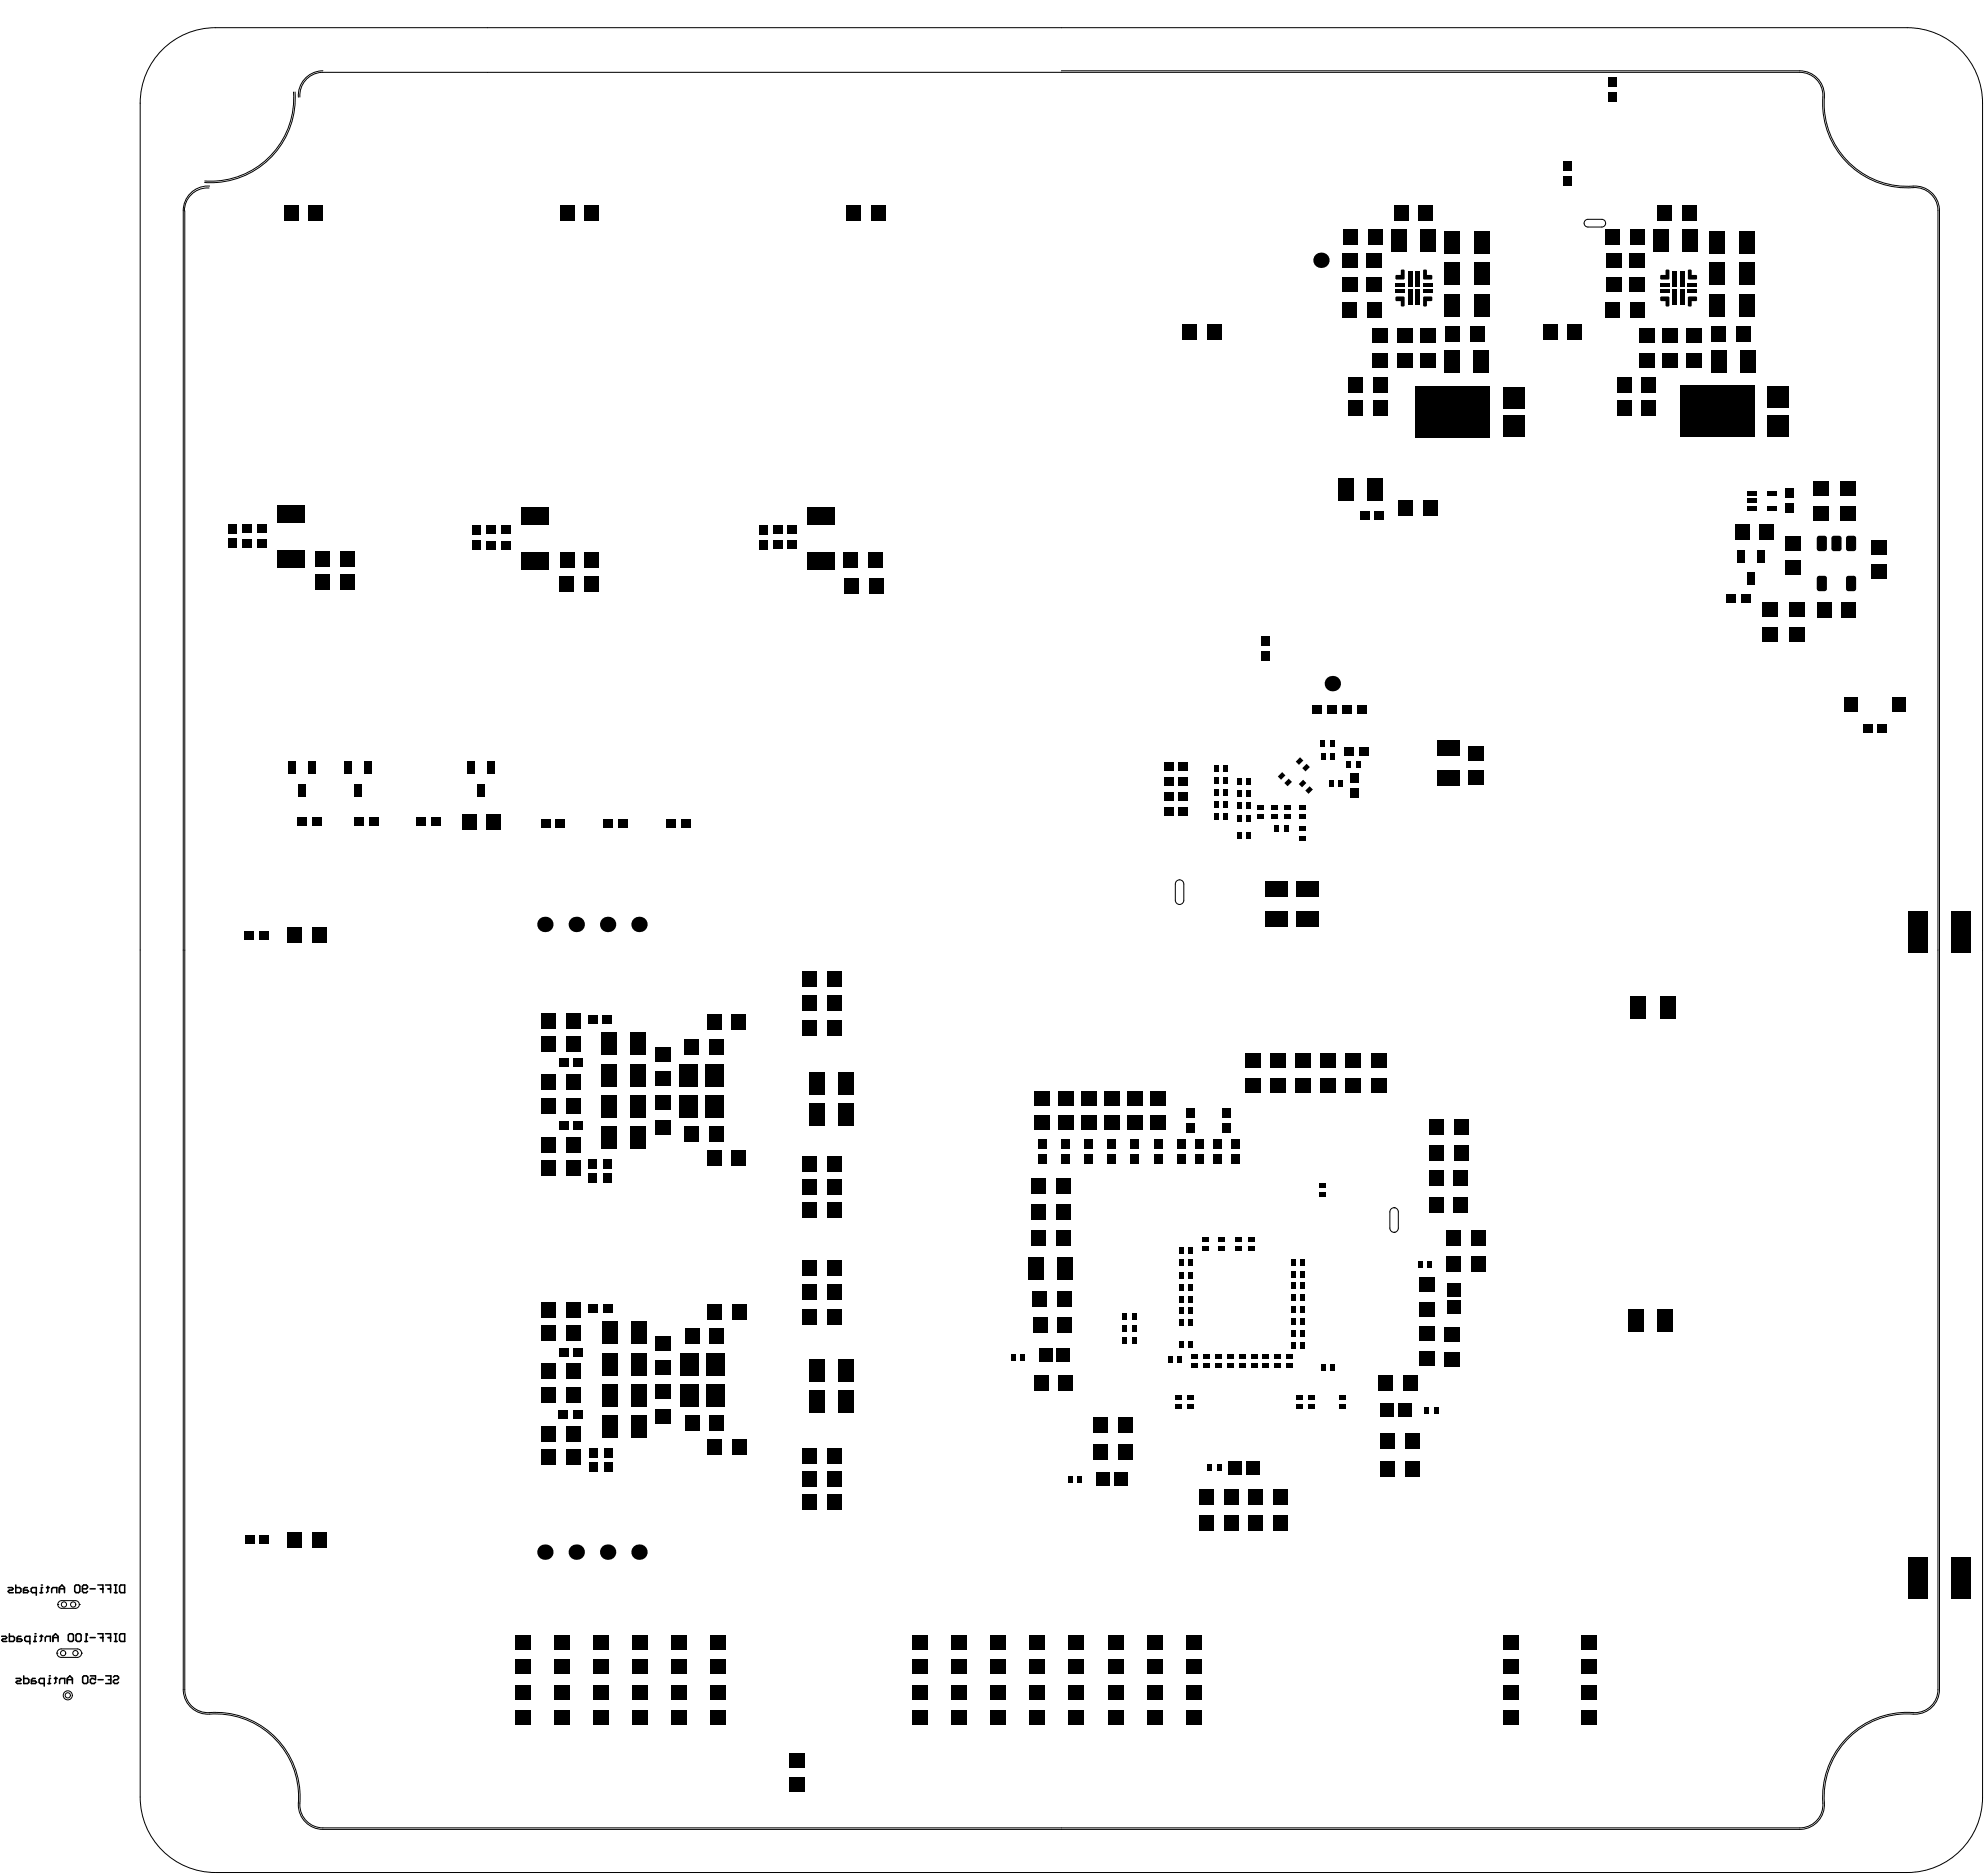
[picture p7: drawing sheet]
<svg xmlns="http://www.w3.org/2000/svg" width="215mm" height="203mm" viewBox="0 0 215 203" stroke-linecap="round" stroke-linejoin="round" font-family="sans-serif">
<g fill="none" stroke="#000" stroke-width=".11">
<path d="M17.6 5.4a8.1 8.1 0 0 1 5.7-2.4h183.1a8.2 8.2 0 0 1 8.2 8.2v183.2a8.2 8.2 0 0 1-8.2 8.2h-183.1a8.2 8.2 0 0 1-8.1-8.2v-183.2a8.1 8.1 0 0 1 2.4-5.8zM31.8 10a9 9 0 0 1-9.6 9.6M31.9 10a9.2 9.2 0 0 1-9.8 9.7M32.5 10.5a2.5 2.5 0 0 1 2.5-2.7h159.8a2.54 2.54 0 0 1 2.5 3 9.2 9.2 0 0 0 9.8 9.5 2.5 2.5 0 0 1 2.7 2.5v160a2.54 2.54 0 0 1-3.1 2.5 9.2 9.2 0 0 0-9.4 9.8 2.5 2.5 0 0 1-2.5 2.6h-159.8a2.54 2.54 0 0 1-2.5-3 9.2 9.2 0 0 0-9.8-9.4 2.5 2.5 0 0 1-2.7-2.5v-160M35 7.7a2.66 2.66 0 0 0-2.7 2.8M114.9 7.7h79.9a2.71 2.71 0 0 1 2.6 3.1 9 9 0 0 0 9.7 9.3 2.66 2.66 0 0 1 2.8 2.7v160a2.71 2.71 0 0 1-3.2 2.6 9 9 0 0 0-9.2 9.7 2.66 2.66 0 0 1-2.7 2.8h-159.8a2.71 2.71 0 0 1-2.7-3.2 9 9 0 0 0-9.6-9.3 2.66 2.66 0 0 1-2.9-2.6v-160a2.66 2.66 0 0 1 2.9-2.7M22.6 20.3a2.5 2.5 0 0 0-2.6 2.5M171.7 23.8l1.7-.1a.42 .42 0 0 1 .4 .4 .42 .42 0 0 1-.4 .5h-1.5a.42 .42 0 0 1-.4-.3 .42 .42 0 0 1 .2-.5zM127.4 95.2a.46 .46 0 0 1 .7 .4v1.8a.46 .46 0 0 1-.4 .5 .46 .46 0 0 1-.5-.5v-1.8l.1-.2zM150.9 130.7h.1M150.9 133.3h.1M150.9 130.7h.2l.2 .2v.2v1.8v.2l-.2 .2h-.2"/>
<path d="M150.9 130.7h-.2l-.2 .2-.1 .2v1.8l.1 .2 .2 .2h.2M6.2 178.8h.1M6.2 178.8v-.2l.2-.1 .2-.1h1.8l.2 .1 .2 .1v.2M6.2 178.8v.3l.2 .1 .2 .1h1.8l.2-.1 .2-.1v-.3M6.3 173.6h.1M6.3 173.6l.2 .3 .2 .1h1.5l.2-.1 .2-.3M6.3 173.6v-.2l.4-.2h1.5h.2l.2 .4M8.6 173.6h.1M8.8 178.8h.1"/>
<circle cx="6.8" cy="178.8" r=".28"/>
<circle cx="6.9" cy="173.6" r=".28"/>
<circle cx="7.9" cy="173.6" r=".28"/>
<circle cx="8.2" cy="178.8" r=".28"/>
<circle cx="7.3" cy="183.4" r=".49"/>
<circle cx="7.3" cy="183.4" r=".28"/>
</g>
<g fill="none" stroke="#000" stroke-width=".17">
<path d="M.2 177h.4l.1 .2-.1 .1h-.3l-.1 .1 .1 .2h.4M.9 171.8h.4l.1 .1-.1 .1h-.3l-.1 .2 .1 .1h.4M1 176.7v.9h.4l.2-.2v-.2l-.2-.2h-.4M1.7 171.5v.8h.4l.2-.1v-.3l-.2-.1h-.4M2.3 177h-.3l-.2 .2v.4h.5l.1-.2-.1-.1h-.5M3 171.8h-.3l-.2 .1v.4h.5l.1-.1-.1-.2h-.5M3.2 177.6h-.4l-.1-.2v-.2l.1-.2h.4v.9M3.7 177.6h.2M3.8 176.7h.1M3.9 177h-.1v.6M3.9 172.3h-.4l-.1-.1v-.3l.1-.1h.4v.8M4.3 177h.3"/>
<path d="M4.3 172.3h.3M4.5 171.5h.1M4.5 176.9v.5l-.2 .2M4.6 171.8h-.1v.5M4.9 177.6v-.4l.1-.2h.5v.6M5 171.8h.3M5.2 171.6v.6l-.2 .1M5.6 172.3v-.4l.1-.1h.4v.5M5.7 177.2h.6M5.7 177.6v-.6l.3-.3 .3 .3v.6M6.4 171.9h.6M6.4 172.3v-.5l.3-.3 .3 .3v.5"/>
<path d="M7.5 176.7h.3l.1 .2v.5l-.1 .2h-.3l-.1-.2v-.5zM8.2 171.5h.3l.1 .1v.6l-.1 .1h-.3l-.1-.1v-.6zM8.4 176.7h.2l.2 .2v.5l-.2 .2h-.2l-.2-.2v-.5zM8.9 171.9h.4l.2-.1v-.2l-.2-.1h-.2l-.2 .1v.6l.2 .1h.2l.2-.1M9.2 177.6h.3M9.3 176.7h.1M9.3 176.7v.9M9.3 176.7l.2 .2M9.8 177.2h.5M9.8 171.9h.5M10.6 176.7h.5v.9M10.6 171.5h.5v.8"/>
<path d="M10.9 177.2h.2M10.9 171.9h.2M11.4 176.7h.6v.9M11.4 171.5h.6v.8M11.7 177.2h.3M11.7 171.9h.3M12.4 177.6h.3M12.4 176.7h.3M12.4 172.3h.3M12.4 171.5h.3M12.5 171.5v.8M12.5 176.7v.9"/>
<path d="M13.1 171.5h.4v.8h-.4l-.2-.1v-.6zM13.1 176.7h.4v.9h-.4l-.2-.2v-.5zM1.7 181.6h.5l.1 .1-.1 .2h-.3l-.2 .1 .2 .1h.4M2.6 181.3v.8h.4l.1-.1v-.3l-.1-.1h-.4M3.8 181.6h-.3l-.1 .1v.4h.4l.2-.1-.2-.1h-.4M4.8 182.1h-.4l-.2-.1v-.3l.2-.1h.4v.8M5.2 182.1h.3M5.3 181.3h.1M5.5 181.6h-.2v.5M5.9 181.6h.3M6 181.4v.6l-.1 .1M6.5 182.1v-.4l.1-.1h.4v.5"/>
<path d="M7.3 181.7h.5M7.3 182.1v-.5l.3-.3 .2 .3v.5M9.1 181.3h.3l.1 .1v.6l-.1 .1h-.3l-.2-.1v-.6zM9.8 181.3h.5v.4l-.2-.1h-.2l-.1 .1v.3l.1 .1h.3l.1-.1M10.6 181.7h.6M11.4 181.3h.6v.8h-.6M11.7 181.7h.3M12.3 181.4l.1-.1h.3l.1 .1v.2l-.1 .1h-.3l-.1 .2v.1l.1 .1h.3l.1-.1"/>
</g>
<g fill="#000">
<path d="M151.7 29.2h.2h.1v1h-.1h-.8h-.1v-.4l.1-.1h.5v-.5zM151.1 32.1h.8l.1 .1v.9l-.1 .1h-.2l-.1-.1v-.5h-.5l-.1-.1v-.3zM152.4 29.3h.5v1.7h-.5zM152.4 31.3h.5v1.7h-.5zM153.2 29.3h.5v1.7h-.5zM153.2 31.3h.5v1.7h-.5zM154.1 29.2h.3v.5h.5l.1 .1v.4h-.1h-.8h-.1v-1zM154.1 32.1h.8l.1 .1v.3l-.1 .1h-.5v.5v.1h-.3l-.1-.1v-.9zM180.4 29.2h.2h.1v1h-.1h-.8h-.1v-.4l.1-.1h.5v-.5zM179.8 32.1h.8l.1 .1v.9l-.1 .1h-.2l-.1-.1v-.5h-.5l-.1-.1v-.3zM181 29.3h.5v1.7h-.5zM181 31.3h.5v1.7h-.5z"/>
<path d="M181.8 29.3h.5v1.7h-.5zM181.8 31.3h.5v1.7h-.5zM182.8 32.1h.8l.1 .1v.3l-.1 .1h-.5v.5l-.1 .1h-.2l-.1-.1v-.9zM182.8 29.2h.2h.1v.5h.5l.1 .1v.4h-.1h-.8h-.1v-1zM196.8 58h.1v.2h-.3zM196.6 59.4h.3v.2h-.1zM197.5 58h.1l.1 .2h-.2zM197.5 59.4h.2l-.1 .2h-.1zM198.4 58h.1v.2h-.3zM198.2 59.4h.3v.2l-.2-.1zM199 58h.2l.1 .2h-.3zM199 59.4h.3l-.1 .2h-.2z"/>
<path d="M199.9 58h.2v.2h-.3zM199.8 59.4h.3v.2l-.3-.1zM200.6 58h.2l.1 .2h-.3zM200.6 59.4h.3l-.1 .2h-.2zM196.8 62.3h.1v.3h-.3zM196.6 63.7h.3v.3l-.1-.1zM197.5 62.3h.1l.1 .3h-.2zM197.5 63.7h.2l-.1 .2-.1 .1zM199.9 62.3h.2v.3h-.3zM199.8 63.7h.3v.3l-.2-.1zM200.6 62.3h.2l.1 .3h-.3zM200.6 63.7h.3l-.1 .2-.2 .1z"/>
<circle cx="143" cy="28.2" r=".83"/>
<circle cx="144.2" cy="74" r=".83"/>
<circle cx="59" cy="100" r=".83"/>
<circle cx="62.4" cy="100" r=".83"/>
<circle cx="65.8" cy="100" r=".83"/>
<circle cx="69.2" cy="100" r=".83"/>
<circle cx="59" cy="167.9" r=".83"/>
<circle cx="62.4" cy="167.9" r=".83"/>
<circle cx="65.8" cy="167.9" r=".83"/>
<circle cx="69.2" cy="167.9" r=".83"/>
</g>
<g fill="#000">
<path d="M169.2 17.4h1v1h-1z" fill-rule="evenodd"/>
<path d="M174 8.4h1v1h-1z" fill-rule="evenodd"/>
<path d="M174 10h1v1h-1z" fill-rule="evenodd"/>
<path d="M30.7 22.2h1.6v1.7h-1.6z" fill-rule="evenodd"/>
<path d="M33.4 22.2h1.5v1.7h-1.5z" fill-rule="evenodd"/>
<path d="M60.6 22.2h1.6v1.7h-1.6z" fill-rule="evenodd"/>
<path d="M63.3 22.2h1.5v1.7h-1.5z" fill-rule="evenodd"/>
<path d="M91.6 22.2h1.6v1.7h-1.6z" fill-rule="evenodd"/>
<path d="M94.3 22.2h1.5v1.7h-1.5z" fill-rule="evenodd"/>
<path d="M128 35.1h1.5v1.7h-1.5z" fill-rule="evenodd"/>
<path d="M130.6 35.1h1.6v1.7h-1.6z" fill-rule="evenodd"/>
<path d="M145.3 32.7h1.6v1.6h-1.6z" fill-rule="evenodd"/>
<path d="M145.3 30h1.7v1.6h-1.7z" fill-rule="evenodd"/>
<path d="M145.3 27.4h1.7v1.6h-1.7z" fill-rule="evenodd"/>
<path d="M145.4 24.8h1.6v1.7h-1.6z" fill-rule="evenodd"/>
<path d="M147.9 30h1.6v1.6h-1.6z" fill-rule="evenodd"/>
<path d="M147.9 27.4h1.6v1.6h-1.6z" fill-rule="evenodd"/>
<path d="M148 32.7h1.5v1.6h-1.5z" fill-rule="evenodd"/>
<path d="M148.1 24.8h1.6v1.7h-1.6z" fill-rule="evenodd"/>
<path d="M148.6 38.2h1.6v1.6h-1.6z" fill-rule="evenodd"/>
<path d="M148.6 35.5h1.6v1.6h-1.6z" fill-rule="evenodd"/>
<path d="M150.6 24.8h1.6v2.4h-1.6z" fill-rule="evenodd"/>
<path d="M150.9 22.2h1.5v1.6h-1.5z" fill-rule="evenodd"/>
<path d="M151 30.6h1v.4h-1z" fill-rule="evenodd"/>
<path d="M151 31.3h1v.4h-1z" fill-rule="evenodd"/>
<path d="M151.2 38.2h1.7v1.6h-1.7z" fill-rule="evenodd"/>
<path d="M151.2 35.5h1.7v1.6h-1.7z" fill-rule="evenodd"/>
<path d="M153.5 22.2h1.6v1.6h-1.6z" fill-rule="evenodd"/>
<path d="M153.7 24.8h1.7v2.4h-1.7z" fill-rule="evenodd"/>
<path d="M154 31.3h1v.4h-1z" fill-rule="evenodd"/>
<path d="M154 30.6h1v.4h-1z" fill-rule="evenodd"/>
<path d="M153.8 38.2h1.6v1.6h-1.6z" fill-rule="evenodd"/>
<path d="M153.8 35.5h1.6v1.6h-1.6z" fill-rule="evenodd"/>
<path d="M156.3 37.9h1.7v2.4h-1.7z" fill-rule="evenodd"/>
<path d="M156.4 35.3h1.6v1.7h-1.6z" fill-rule="evenodd"/>
<path d="M156.4 25h1.6v2.5h-1.6z" fill-rule="evenodd"/>
<path d="M156.4 31.9h1.6v2.4h-1.6z" fill-rule="evenodd"/>
<path d="M156.4 28.4h1.6v2.4h-1.6z" fill-rule="evenodd"/>
<path d="M159.1 35.3h1.6v1.7h-1.6z" fill-rule="evenodd"/>
<path d="M159.5 37.9h1.6v2.4h-1.6z" fill-rule="evenodd"/>
<path d="M159.5 25h1.7v2.5h-1.7z" fill-rule="evenodd"/>
<path d="M159.5 31.9h1.7v2.4h-1.7z" fill-rule="evenodd"/>
<path d="M159.5 28.4h1.7v2.4h-1.7z" fill-rule="evenodd"/>
<path d="M167 35.1h1.6v1.7h-1.6z" fill-rule="evenodd"/>
<path d="M169.2 19h1v1h-1z" fill-rule="evenodd"/>
<path d="M169.6 35.1h1.6v1.7h-1.6z" fill-rule="evenodd"/>
<path d="M173.7 32.7h1.6v1.6h-1.6z" fill-rule="evenodd"/>
<path d="M173.7 24.8h1.6v1.7h-1.6z" fill-rule="evenodd"/>
<path d="M173.8 30h1.7v1.6h-1.7z" fill-rule="evenodd"/>
<path d="M173.8 27.4h1.7v1.6h-1.7z" fill-rule="evenodd"/>
<path d="M176.3 30h1.7v1.6h-1.7z" fill-rule="evenodd"/>
<path d="M176.3 27.4h1.7v1.6h-1.7z" fill-rule="evenodd"/>
<path d="M176.4 32.7h1.6v1.6h-1.6z" fill-rule="evenodd"/>
<path d="M176.4 24.8h1.6v1.7h-1.6z" fill-rule="evenodd"/>
<path d="M177.5 38.2h1.6v1.6h-1.6z" fill-rule="evenodd"/>
<path d="M177.5 35.5h1.6v1.6h-1.6z" fill-rule="evenodd"/>
<path d="M178.9 24.8h1.7v2.4h-1.7z" fill-rule="evenodd"/>
<path d="M179.4 22.2h1.6v1.6h-1.6z" fill-rule="evenodd"/>
<path d="M179.7 30.6h1v.4h-1z" fill-rule="evenodd"/>
<path d="M179.7 31.3h1v.4h-1z" fill-rule="evenodd"/>
<path d="M180 38.2h1.6v1.6h-1.6z" fill-rule="evenodd"/>
<path d="M180 35.5h1.6v1.6h-1.6z" fill-rule="evenodd"/>
<path d="M182 22.2h1.6v1.6h-1.6z" fill-rule="evenodd"/>
<path d="M182.1 24.8h1.7v2.4h-1.7z" fill-rule="evenodd"/>
<path d="M182.7 31.3h1v.4h-1z" fill-rule="evenodd"/>
<path d="M182.7 30.6h1v.4h-1z" fill-rule="evenodd"/>
<path d="M182.5 35.5h1.6v1.6h-1.6z" fill-rule="evenodd"/>
<path d="M182.5 38.2h1.6v1.6h-1.6z" fill-rule="evenodd"/>
<path d="M185 25h1.7v2.5h-1.7z" fill-rule="evenodd"/>
<path d="M185.1 31.9h1.6v2.4h-1.6z" fill-rule="evenodd"/>
<path d="M185.1 28.4h1.6v2.4h-1.6z" fill-rule="evenodd"/>
<path d="M185.2 35.3h1.6v1.7h-1.6z" fill-rule="evenodd"/>
<path d="M185.2 37.9h1.7v2.4h-1.7z" fill-rule="evenodd"/>
<path d="M187.9 35.3h1.6v1.7h-1.6z" fill-rule="evenodd"/>
<path d="M188.2 25h1.7v2.5h-1.7z" fill-rule="evenodd"/>
<path d="M188.2 31.9h1.7v2.4h-1.7z" fill-rule="evenodd"/>
<path d="M188.2 28.4h1.7v2.4h-1.7z" fill-rule="evenodd"/>
<path d="M188.4 37.9h1.6v2.4h-1.6z" fill-rule="evenodd"/>
<path d="M24.7 56.7h.9v1h-.9z" fill-rule="evenodd"/>
<path d="M24.7 58.3h.9v1h-.9z" fill-rule="evenodd"/>
<path d="M26.2 58.4h1.1v.9h-1.1z" fill-rule="evenodd"/>
<path d="M26.2 56.7h1.1v.9h-1.1z" fill-rule="evenodd"/>
<path d="M27.8 58.4h1v.9h-1z" fill-rule="evenodd"/>
<path d="M27.8 56.7h1v.9h-1z" fill-rule="evenodd"/>
<path d="M29.9 59.5h3v1.9h-3z" fill-rule="evenodd"/>
<path d="M29.9 54.7h3v1.9h-3z" fill-rule="evenodd"/>
<path d="M34.2 59.6h1.5v1.7h-1.5z" fill-rule="evenodd"/>
<path d="M36.8 59.6h1.6v1.7h-1.6z" fill-rule="evenodd"/>
<path d="M51.1 58.4h.9v1.1h-.9z" fill-rule="evenodd"/>
<path d="M51.1 56.8h.9v1.1h-.9z" fill-rule="evenodd"/>
<path d="M52.6 56.9h1.1v.9h-1.1z" fill-rule="evenodd"/>
<path d="M52.6 58.5h1.1v.9h-1.1z" fill-rule="evenodd"/>
<path d="M54.2 56.9h1.1v.9h-1.1z" fill-rule="evenodd"/>
<path d="M54.2 58.5h1.1v.9h-1.1z" fill-rule="evenodd"/>
<path d="M56.4 54.9h3v1.9h-3z" fill-rule="evenodd"/>
<path d="M56.4 59.7h3v1.9h-3z" fill-rule="evenodd"/>
<path d="M82.1 56.8h1v1h-1z" fill-rule="evenodd"/>
<path d="M82.1 58.4h1v1h-1z" fill-rule="evenodd"/>
<path d="M83.7 56.8h1v.9h-1z" fill-rule="evenodd"/>
<path d="M83.7 58.5h1v.9h-1z" fill-rule="evenodd"/>
<path d="M85.3 58.5h1v.9h-1z" fill-rule="evenodd"/>
<path d="M85.3 56.8h1v.9h-1z" fill-rule="evenodd"/>
<path d="M87.3 59.7h3v1.9h-3z" fill-rule="evenodd"/>
<path d="M87.3 54.8h3v2h-3z" fill-rule="evenodd"/>
<path d="M144.8 51.7h1.7v2.4h-1.7z" fill-rule="evenodd"/>
<path d="M145.9 40.8h1.6v1.7h-1.6z" fill-rule="evenodd"/>
<path d="M147.2 55.3h1v1h-1z" fill-rule="evenodd"/>
<path d="M145.9 43.3h1.6v1.7h-1.6z" fill-rule="evenodd"/>
<path d="M148 51.7h1.6v2.4h-1.6z" fill-rule="evenodd"/>
<path d="M148.6 40.8h1.6v1.7h-1.6z" fill-rule="evenodd"/>
<path d="M148.8 55.3h1v1h-1z" fill-rule="evenodd"/>
<path d="M148.6 43.3h1.6v1.7h-1.6z" fill-rule="evenodd"/>
<path d="M151.4 54.1h1.5v1.7h-1.5z" fill-rule="evenodd"/>
<path d="M154 54.1h1.6v1.7h-1.6z" fill-rule="evenodd"/>
<path d="M153.2 41.8h8.1v5.6h-8.1z" fill-rule="evenodd"/>
<path d="M162.7 41.9h2.3v2.3h-2.3z" fill-rule="evenodd"/>
<path d="M162.7 44.9h2.3v2.3h-2.3z" fill-rule="evenodd"/>
<path d="M175 40.8h1.6v1.7h-1.6z" fill-rule="evenodd"/>
<path d="M175 43.3h1.6v1.7h-1.6z" fill-rule="evenodd"/>
<path d="M177.7 40.8h1.6v1.7h-1.6z" fill-rule="evenodd"/>
<path d="M177.7 43.3h1.6v1.7h-1.6z" fill-rule="evenodd"/>
<path d="M187.9 59.5h.9v1.3h-.9z" fill-rule="evenodd"/>
<path d="M189.1 54.8h1.1v.5h-1.1z" fill-rule="evenodd"/>
<path d="M189.1 53.1h1.1v.5h-1.1z" fill-rule="evenodd"/>
<path d="M189.1 53.9h1.1v.5h-1.1z" fill-rule="evenodd"/>
<path d="M187.8 56.7h1.5v1.7h-1.5z" fill-rule="evenodd"/>
<path d="M181.8 41.7h8.1v5.6h-8.1z" fill-rule="evenodd"/>
<path d="M190.1 59.5h.9v1.3h-.9z" fill-rule="evenodd"/>
<path d="M191.3 53.1h1.1v.5h-1.1z" fill-rule="evenodd"/>
<path d="M191.3 54.8h1.1v.5h-1.1z" fill-rule="evenodd"/>
<path d="M190.4 56.7h1.6v1.7h-1.6z" fill-rule="evenodd"/>
<path d="M191.3 41.8h2.3v2.3h-2.3z" fill-rule="evenodd"/>
<path d="M191.3 44.9h2.3v2.3h-2.3z" fill-rule="evenodd"/>
<path d="M193.2 52.9h1v1h-1z" fill-rule="evenodd"/>
<path d="M193.2 54.5h1v1h-1z" fill-rule="evenodd"/>
<path d="M193.3 58h1.6v1.6h-1.6z" fill-rule="evenodd"/>
<path d="M196.6 58.2l.3-.2h.6l.2 .2v1.2l-.2 .2h-.6l-.3-.2z" fill-rule="evenodd"/>
<path d="M196.2 52.1h1.7v1.5h-1.7z" fill-rule="evenodd"/>
<path d="M196.2 54.7h1.7v1.6h-1.7z" fill-rule="evenodd"/>
<path d="M199.2 54.7h1.7v1.6h-1.7z" fill-rule="evenodd"/>
<path d="M199.2 52.1h1.7v1.5h-1.7z" fill-rule="evenodd"/>
<path d="M198.2 58.2l.3-.2h.5l.3 .2v1.2l-.3 .2h-.5l-.3-.2z" fill-rule="evenodd"/>
<path d="M199.8 58.2l.3-.2h.5l.3 .2v1.2l-.3 .2h-.5l-.3-.2z" fill-rule="evenodd"/>
<path d="M202.6 58.4h1.6v1.6h-1.6z" fill-rule="evenodd"/>
<path d="M34.1 62.1h1.6v1.7h-1.6z" fill-rule="evenodd"/>
<path d="M36.8 62.1h1.6v1.7h-1.6z" fill-rule="evenodd"/>
<path d="M60.6 62.4h1.6v1.6h-1.6z" fill-rule="evenodd"/>
<path d="M60.6 59.8h1.6v1.7h-1.6z" fill-rule="evenodd"/>
<path d="M63.2 62.4h1.6v1.6h-1.6z" fill-rule="evenodd"/>
<path d="M63.3 59.8h1.5v1.7h-1.5z" fill-rule="evenodd"/>
<path d="M91.4 62.6h1.6v1.7h-1.6z" fill-rule="evenodd"/>
<path d="M91.3 59.7h1.6v1.7h-1.6z" fill-rule="evenodd"/>
<path d="M94 62.6h1.6v1.7h-1.6z" fill-rule="evenodd"/>
<path d="M94 59.7h1.6v1.7h-1.6z" fill-rule="evenodd"/>
<path d="M136.5 68.8h1v1h-1z" fill-rule="evenodd"/>
<path d="M136.5 70.4h1v1h-1z" fill-rule="evenodd"/>
<path d="M142.1 76.3h1v1h-1z" fill-rule="evenodd"/>
<path d="M143.7 76.3h1v1h-1z" fill-rule="evenodd"/>
<path d="M145.3 76.3h1v1h-1z" fill-rule="evenodd"/>
<path d="M146.9 76.3h1v1h-1z" fill-rule="evenodd"/>
<path d="M186.9 64.3h1v.9h-1z" fill-rule="evenodd"/>
<path d="M188.5 64.3h1v.9h-1z" fill-rule="evenodd"/>
<path d="M189 61.9h.9v1.4h-.9z" fill-rule="evenodd"/>
<path d="M190.7 67.8h1.7v1.6h-1.7z" fill-rule="evenodd"/>
<path d="M190.7 65.2h1.7v1.6h-1.7z" fill-rule="evenodd"/>
<path d="M193.3 60.7h1.6v1.5h-1.6z" fill-rule="evenodd"/>
<path d="M193.7 65.2h1.7v1.6h-1.7z" fill-rule="evenodd"/>
<path d="M193.7 67.8h1.7v1.6h-1.7z" fill-rule="evenodd"/>
<path d="M196.6 62.6l.3-.3h.6l.2 .3v1.1l-.2 .3h-.6l-.3-.3z" fill-rule="evenodd"/>
<path d="M196.6 65.2h1.6v1.7h-1.6z" fill-rule="evenodd"/>
<path d="M199.6 75.5h1.5v1.6h-1.5z" fill-rule="evenodd"/>
<path d="M199.3 65.2h1.6v1.7h-1.6z" fill-rule="evenodd"/>
<path d="M199.8 62.6l.3-.3h.5l.3 .3v1.1l-.3 .3h-.5l-.3-.3z" fill-rule="evenodd"/>
<path d="M201.6 78.3h1.1v1h-1.1z" fill-rule="evenodd"/>
<path d="M202.6 61.1h1.6v1.6h-1.6z" fill-rule="evenodd"/>
<path d="M203.2 78.3h1.1v1h-1.1z" fill-rule="evenodd"/>
<path d="M204.8 75.5h1.5v1.6h-1.5z" fill-rule="evenodd"/>
<path d="M31.2 82.4h.9v1.4h-.9z" fill-rule="evenodd"/>
<path d="M32.2 88.4h1.1v1h-1.1z" fill-rule="evenodd"/>
<path d="M32.3 84.8h.9v1.4h-.9z" fill-rule="evenodd"/>
<path d="M33.8 88.4h1.1v1h-1.1z" fill-rule="evenodd"/>
<path d="M33.4 82.4h.9v1.4h-.9z" fill-rule="evenodd"/>
<path d="M37.2 82.4h.9v1.4h-.9z" fill-rule="evenodd"/>
<path d="M38.4 88.4h1v1h-1z" fill-rule="evenodd"/>
<path d="M38.3 84.8h.9v1.4h-.9z" fill-rule="evenodd"/>
<path d="M40 88.4h1v1h-1z" fill-rule="evenodd"/>
<path d="M39.4 82.4h.9v1.4h-.9z" fill-rule="evenodd"/>
<path d="M45 88.4h1.1v1h-1.1z" fill-rule="evenodd"/>
<path d="M46.6 88.4h1.1v1h-1.1z" fill-rule="evenodd"/>
<path d="M50 88.1h1.6v1.7h-1.6z" fill-rule="evenodd"/>
<path d="M50.5 82.4h.9v1.4h-.9z" fill-rule="evenodd"/>
<path d="M51.6 84.8h.9v1.4h-.9z" fill-rule="evenodd"/>
<path d="M52.6 88.1h1.6v1.7h-1.6z" fill-rule="evenodd"/>
<path d="M52.7 82.4h.9v1.4h-.9z" fill-rule="evenodd"/>
<path d="M58.5 88.7h1.1v.9h-1.1z" fill-rule="evenodd"/>
<path d="M60.1 88.7h1.1v.9h-1.1z" fill-rule="evenodd"/>
<path d="M65.3 88.7h1v.9h-1z" fill-rule="evenodd"/>
<path d="M66.9 88.7h1v.9h-1z" fill-rule="evenodd"/>
<path d="M72.1 88.7h1v.9h-1z" fill-rule="evenodd"/>
<path d="M73.7 88.7h1v.9h-1z" fill-rule="evenodd"/>
<path d="M126 82.5h1v.9h-1z" fill-rule="evenodd"/>
<path d="M126 84.1h1v.9h-1z" fill-rule="evenodd"/>
<path d="M126 85.7h1v1h-1z" fill-rule="evenodd"/>
<path d="M126 87.4h1v.9h-1z" fill-rule="evenodd"/>
<path d="M127.6 82.5h1v.9h-1z" fill-rule="evenodd"/>
<path d="M127.6 84.1h1v.9h-1z" fill-rule="evenodd"/>
<path d="M127.6 85.7h1v1h-1z" fill-rule="evenodd"/>
<path d="M127.6 87.4h1v.9h-1z" fill-rule="evenodd"/>
<path d="M131.4 84.1h.5v.7h-.5z" fill-rule="evenodd"/>
<path d="M131.4 85.4h.5v.7h-.5z" fill-rule="evenodd"/>
<path d="M131.4 86.7h.5v.7h-.5z" fill-rule="evenodd"/>
<path d="M131.4 88h.5v.7h-.5z" fill-rule="evenodd"/>
<path d="M131.4 82.8h.5v.7h-.5z" fill-rule="evenodd"/>
<path d="M132.4 85.4h.5v.7h-.5z" fill-rule="evenodd"/>
<path d="M132.4 84.1h.5v.7h-.5z" fill-rule="evenodd"/>
<path d="M132.4 86.7h.5v.7h-.5z" fill-rule="evenodd"/>
<path d="M132.4 88h.5v.7h-.5z" fill-rule="evenodd"/>
<path d="M132.4 82.8h.5v.7h-.5z" fill-rule="evenodd"/>
<path d="M133.9 90.1h.5v.6h-.5z" fill-rule="evenodd"/>
<path d="M133.9 84.2h.5v.7h-.5z" fill-rule="evenodd"/>
<path d="M133.9 85.5h.5v.7h-.5z" fill-rule="evenodd"/>
<path d="M133.9 86.8h.5v.7h-.5z" fill-rule="evenodd"/>
<path d="M133.9 88.2h.5v.6h-.5z" fill-rule="evenodd"/>
<path d="M134.9 90.1h.5v.6h-.5z" fill-rule="evenodd"/>
<path d="M134.9 84.2h.5v.7h-.5z" fill-rule="evenodd"/>
<path d="M134.9 85.5h.5v.7h-.5z" fill-rule="evenodd"/>
<path d="M134.9 86.8h.5v.7h-.5z" fill-rule="evenodd"/>
<path d="M134.9 88.2h.5v.6h-.5z" fill-rule="evenodd"/>
<path d="M136.1 87.1h.6v.5h-.6z" fill-rule="evenodd"/>
<path d="M136.1 88.1h.6v.5h-.6z" fill-rule="evenodd"/>
<path d="M137 98.5h2.4v1.7h-2.4z" fill-rule="evenodd"/>
<path d="M137 95.4h2.4v1.6h-2.4z" fill-rule="evenodd"/>
<path d="M137.6 87.1h.6v.5h-.6z" fill-rule="evenodd"/>
<path d="M137.6 88.1h.6v.5h-.6z" fill-rule="evenodd"/>
<path d="M137.9 89.3h.5v.7h-.5z" fill-rule="evenodd"/>
<path d="M138.8 83.5l.3 .4-.4 .5-.4-.4z" fill-rule="evenodd"/>
<path d="M139.5 84.2l.3 .4-.4 .5-.4-.4z" fill-rule="evenodd"/>
<path d="M138.9 89.3h.5v.7h-.5z" fill-rule="evenodd"/>
<path d="M139.1 87.1h.6v.5h-.6z" fill-rule="evenodd"/>
<path d="M139.1 88.1h.6v.5h-.6z" fill-rule="evenodd"/>
<path d="M140.3 98.5h2.4v1.7h-2.4z" fill-rule="evenodd"/>
<path d="M140.3 95.4h2.4v1.6h-2.4z" fill-rule="evenodd"/>
<path d="M140.6 88.1h.7v.5h-.7z" fill-rule="evenodd"/>
<path d="M140.6 90.4h.7v.5h-.7z" fill-rule="evenodd"/>
<path d="M140.6 87.1h.7v.5h-.7z" fill-rule="evenodd"/>
<path d="M140.6 89.4h.7v.5h-.7z" fill-rule="evenodd"/>
<path d="M140.7 81.9l.4 .4-.5 .4-.4-.3z" fill-rule="evenodd"/>
<path d="M140.6 84.8l.4-.4 .4 .3-.5 .5z" fill-rule="evenodd"/>
<path d="M141.4 82.6l.4 .4-.5 .5-.4-.4z" fill-rule="evenodd"/>
<path d="M141.7 85.1l.4 .3-.5 .5-.3-.4z" fill-rule="evenodd"/>
<path d="M142.9 80.1h.5v.7h-.5z" fill-rule="evenodd"/>
<path d="M142.9 81.5h.5v.6h-.5z" fill-rule="evenodd"/>
<path d="M143.9 84.4h.5v.7h-.5z" fill-rule="evenodd"/>
<path d="M143.9 80.1h.5v.7h-.5z" fill-rule="evenodd"/>
<path d="M143.9 81.5h.5v.6h-.5z" fill-rule="evenodd"/>
<path d="M144.9 84.4h.5v.7h-.5z" fill-rule="evenodd"/>
<path d="M145.7 82.4h.5v.7h-.5z" fill-rule="evenodd"/>
<path d="M145.5 80.8h1v1h-1z" fill-rule="evenodd"/>
<path d="M146.1 83.6h1v1.1h-1z" fill-rule="evenodd"/>
<path d="M146.1 85.2h1v1.1h-1z" fill-rule="evenodd"/>
<path d="M146.7 82.4h.5v.7h-.5z" fill-rule="evenodd"/>
<path d="M147.1 80.8h1v1h-1z" fill-rule="evenodd"/>
<path d="M155.6 80.1h2.4v1.7h-2.4z" fill-rule="evenodd"/>
<path d="M155.6 83.3h2.4v1.7h-2.4z" fill-rule="evenodd"/>
<path d="M158.9 83.3h1.7v1.6h-1.7z" fill-rule="evenodd"/>
<path d="M158.9 80.7h1.7v1.6h-1.7z" fill-rule="evenodd"/>
<path d="M26.5 100.7h1v1h-1z" fill-rule="evenodd"/>
<path d="M28.1 100.7h1v1h-1z" fill-rule="evenodd"/>
<path d="M31.1 100.4h1.6v1.6h-1.6z" fill-rule="evenodd"/>
<path d="M33.8 100.4h1.5v1.6h-1.5z" fill-rule="evenodd"/>
<path d="M58.6 116.3h1.6v1.6h-1.6z" fill-rule="evenodd"/>
<path d="M58.6 112.1h1.6v1.7h-1.6z" fill-rule="evenodd"/>
<path d="M58.6 118.9h1.6v1.6h-1.6z" fill-rule="evenodd"/>
<path d="M58.6 109.6h1.6v1.6h-1.6z" fill-rule="evenodd"/>
<path d="M61.3 116.3h1.5v1.6h-1.5z" fill-rule="evenodd"/>
<path d="M61.3 118.9h1.5v1.6h-1.5z" fill-rule="evenodd"/>
<path d="M61.3 109.6h1.5v1.6h-1.5z" fill-rule="evenodd"/>
<path d="M61.3 112.1h1.5v1.7h-1.5z" fill-rule="evenodd"/>
<path d="M60.5 114.5h1v1h-1z" fill-rule="evenodd"/>
<path d="M62.1 114.5h1v1h-1z" fill-rule="evenodd"/>
<path d="M63.6 109.8h1.1v1h-1.1z" fill-rule="evenodd"/>
<path d="M65.1 115.1h1.7v2.4h-1.7z" fill-rule="evenodd"/>
<path d="M65.2 109.8h1.1v1h-1.1z" fill-rule="evenodd"/>
<path d="M65.1 111.7h1.7v2.4h-1.7z" fill-rule="evenodd"/>
<path d="M68.3 115.1h1.6v2.4h-1.6z" fill-rule="evenodd"/>
<path d="M68.3 111.7h1.6v2.4h-1.6z" fill-rule="evenodd"/>
<path d="M70.9 113.3h1.7v1.5h-1.7z" fill-rule="evenodd"/>
<path d="M70.9 115.9h1.7v1.6h-1.7z" fill-rule="evenodd"/>
<path d="M73.5 115.1h2v2.4h-2z" fill-rule="evenodd"/>
<path d="M74.1 112.4h1.5v1.7h-1.5z" fill-rule="evenodd"/>
<path d="M76.4 115.1h2v2.4h-2z" fill-rule="evenodd"/>
<path d="M76.7 112.4h1.6v1.7h-1.6z" fill-rule="evenodd"/>
<path d="M76.5 109.8h1.6v1.6h-1.6z" fill-rule="evenodd"/>
<path d="M79.2 109.8h1.6v1.6h-1.6z" fill-rule="evenodd"/>
<path d="M86.8 105.1h1.6v1.6h-1.6z" fill-rule="evenodd"/>
<path d="M86.8 110.4h1.6v1.6h-1.6z" fill-rule="evenodd"/>
<path d="M86.8 107.7h1.6v1.7h-1.6z" fill-rule="evenodd"/>
<path d="M87.6 116.1h1.7v2.4h-1.7z" fill-rule="evenodd"/>
<path d="M89.5 107.7h1.6v1.7h-1.6z" fill-rule="evenodd"/>
<path d="M89.5 105.1h1.6v1.6h-1.6z" fill-rule="evenodd"/>
<path d="M89.5 110.4h1.6v1.6h-1.6z" fill-rule="evenodd"/>
<path d="M90.8 116.1h1.6v2.4h-1.6z" fill-rule="evenodd"/>
<path d="M112 118h1.6v1.6h-1.6z" fill-rule="evenodd"/>
<path d="M114.5 118h1.7v1.6h-1.7z" fill-rule="evenodd"/>
<path d="M117 118h1.7v1.6h-1.7z" fill-rule="evenodd"/>
<path d="M119.5 118h1.7v1.6h-1.7z" fill-rule="evenodd"/>
<path d="M122 118h1.7v1.6h-1.7z" fill-rule="evenodd"/>
<path d="M124.5 118h1.7v1.6h-1.7z" fill-rule="evenodd"/>
<path d="M128.4 119.9h1v1h-1z" fill-rule="evenodd"/>
<path d="M132.2 119.9h1v1h-1z" fill-rule="evenodd"/>
<path d="M134.8 113.9h1.6v1.6h-1.6z" fill-rule="evenodd"/>
<path d="M134.8 116.6h1.6v1.6h-1.6z" fill-rule="evenodd"/>
<path d="M137.5 113.9h1.7v1.6h-1.7z" fill-rule="evenodd"/>
<path d="M137.5 116.6h1.7v1.6h-1.7z" fill-rule="evenodd"/>
<path d="M140.2 113.9h1.7v1.6h-1.7z" fill-rule="evenodd"/>
<path d="M140.2 116.6h1.7v1.6h-1.7z" fill-rule="evenodd"/>
<path d="M142.9 113.9h1.7v1.6h-1.7z" fill-rule="evenodd"/>
<path d="M142.9 116.6h1.7v1.6h-1.7z" fill-rule="evenodd"/>
<path d="M145.7 113.9h1.6v1.6h-1.6z" fill-rule="evenodd"/>
<path d="M145.7 116.6h1.6v1.6h-1.6z" fill-rule="evenodd"/>
<path d="M148.4 113.9h1.6v1.6h-1.6z" fill-rule="evenodd"/>
<path d="M148.4 116.6h1.6v1.6h-1.6z" fill-rule="evenodd"/>
<path d="M176.5 107.7h1.7v2.5h-1.7z" fill-rule="evenodd"/>
<path d="M179.7 107.7h1.6v2.5h-1.6z" fill-rule="evenodd"/>
<path d="M206.5 98.5h2.2v4.5h-2.2z" fill-rule="evenodd"/>
<path d="M211.2 98.5h2.1v4.5h-2.1z" fill-rule="evenodd"/>
<path d="M58.6 123h1.6v1.7h-1.6z" fill-rule="evenodd"/>
<path d="M58.6 125.6h1.6v1.6h-1.6z" fill-rule="evenodd"/>
<path d="M60.5 121.3h1v.9h-1z" fill-rule="evenodd"/>
<path d="M61.3 125.6h1.5v1.6h-1.5z" fill-rule="evenodd"/>
<path d="M61.3 123h1.5v1.7h-1.5z" fill-rule="evenodd"/>
<path d="M62.1 121.3h1v.9h-1z" fill-rule="evenodd"/>
<path d="M63.7 127h.9v1h-.9z" fill-rule="evenodd"/>
<path d="M63.7 125.4h.9v1h-.9z" fill-rule="evenodd"/>
<path d="M65.1 118.5h1.7v2.4h-1.7z" fill-rule="evenodd"/>
<path d="M65.3 127h.9v1h-.9z" fill-rule="evenodd"/>
<path d="M65.3 125.4h.9v1h-.9z" fill-rule="evenodd"/>
<path d="M65.1 121.9h1.7v2.4h-1.7z" fill-rule="evenodd"/>
<path d="M68.3 118.5h1.6v2.4h-1.6z" fill-rule="evenodd"/>
<path d="M68.3 121.9h1.6v2.4h-1.6z" fill-rule="evenodd"/>
<path d="M70.9 118.5h1.7v1.6h-1.7z" fill-rule="evenodd"/>
<path d="M70.9 121.2h1.7v1.5h-1.7z" fill-rule="evenodd"/>
<path d="M73.5 118.5h2v2.4h-2z" fill-rule="evenodd"/>
<path d="M74.1 121.8h1.5v1.7h-1.5z" fill-rule="evenodd"/>
<path d="M76.4 118.5h2v2.4h-2z" fill-rule="evenodd"/>
<path d="M76.7 121.8h1.6v1.7h-1.6z" fill-rule="evenodd"/>
<path d="M76.5 124.5h1.6v1.6h-1.6z" fill-rule="evenodd"/>
<path d="M79.2 124.5h1.6v1.6h-1.6z" fill-rule="evenodd"/>
<path d="M86.8 139h1.6v1.7h-1.6z" fill-rule="evenodd"/>
<path d="M86.8 136.3h1.6v1.7h-1.6z" fill-rule="evenodd"/>
<path d="M86.8 125.1h1.6v1.6h-1.6z" fill-rule="evenodd"/>
<path d="M86.8 130.1h1.6v1.6h-1.6z" fill-rule="evenodd"/>
<path d="M86.8 127.6h1.6v1.6h-1.6z" fill-rule="evenodd"/>
<path d="M87.6 119.4h1.7v2.4h-1.7z" fill-rule="evenodd"/>
<path d="M89.5 139h1.6v1.7h-1.6z" fill-rule="evenodd"/>
<path d="M89.5 127.6h1.6v1.6h-1.6z" fill-rule="evenodd"/>
<path d="M89.5 130.1h1.6v1.6h-1.6z" fill-rule="evenodd"/>
<path d="M89.5 125.1h1.6v1.6h-1.6z" fill-rule="evenodd"/>
<path d="M89.5 136.3h1.6v1.7h-1.6z" fill-rule="evenodd"/>
<path d="M90.8 119.4h1.6v2.4h-1.6z" fill-rule="evenodd"/>
<path d="M111.3 136h1.7v2.4h-1.7z" fill-rule="evenodd"/>
<path d="M112 120.7h1.6v1.6h-1.6z" fill-rule="evenodd"/>
<path d="M112.3 124.9h1v1h-1z" fill-rule="evenodd"/>
<path d="M112.3 123.3h1v1h-1z" fill-rule="evenodd"/>
<path d="M111.6 127.5h1.6v1.6h-1.6z" fill-rule="evenodd"/>
<path d="M111.6 133.1h1.6v1.7h-1.6z" fill-rule="evenodd"/>
<path d="M111.6 130.3h1.6v1.7h-1.6z" fill-rule="evenodd"/>
<path d="M114.5 136h1.6v2.4h-1.6z" fill-rule="evenodd"/>
<path d="M114.5 120.7h1.7v1.6h-1.7z" fill-rule="evenodd"/>
<path d="M114.8 124.9h1v1h-1z" fill-rule="evenodd"/>
<path d="M114.8 123.3h1v1h-1z" fill-rule="evenodd"/>
<path d="M114.3 130.3h1.6v1.7h-1.6z" fill-rule="evenodd"/>
<path d="M114.3 127.5h1.6v1.6h-1.6z" fill-rule="evenodd"/>
<path d="M114.3 133.1h1.6v1.7h-1.6z" fill-rule="evenodd"/>
<path d="M117 120.7h1.7v1.6h-1.7z" fill-rule="evenodd"/>
<path d="M117.3 124.9h1v1h-1z" fill-rule="evenodd"/>
<path d="M117.3 123.3h1v1h-1z" fill-rule="evenodd"/>
<path d="M119.5 120.7h1.7v1.6h-1.7z" fill-rule="evenodd"/>
<path d="M119.8 124.9h1v1h-1z" fill-rule="evenodd"/>
<path d="M119.8 123.3h1v1h-1z" fill-rule="evenodd"/>
<path d="M122 120.7h1.7v1.6h-1.7z" fill-rule="evenodd"/>
<path d="M122.4 124.9h.9v1h-.9z" fill-rule="evenodd"/>
<path d="M122.4 123.3h.9v1h-.9z" fill-rule="evenodd"/>
<path d="M124.5 120.7h1.7v1.6h-1.7z" fill-rule="evenodd"/>
<path d="M124.9 124.9h.9v1h-.9z" fill-rule="evenodd"/>
<path d="M124.9 123.3h.9v1h-.9z" fill-rule="evenodd"/>
<path d="M127.6 137.6h.5v.7h-.5z" fill-rule="evenodd"/>
<path d="M127.6 136.3h.5v.6h-.5z" fill-rule="evenodd"/>
<path d="M127.6 138.9h.5v.7h-.5z" fill-rule="evenodd"/>
<path d="M127.7 134.9h.5v.7h-.5z" fill-rule="evenodd"/>
<path d="M127.4 124.9h.9v1h-.9z" fill-rule="evenodd"/>
<path d="M127.4 123.3h.9v1h-.9z" fill-rule="evenodd"/>
<path d="M128.6 136.3h.5v.6h-.5z" fill-rule="evenodd"/>
<path d="M128.6 137.6h.5v.7h-.5z" fill-rule="evenodd"/>
<path d="M128.6 138.9h.5v.7h-.5z" fill-rule="evenodd"/>
<path d="M128.7 134.9h.5v.7h-.5z" fill-rule="evenodd"/>
<path d="M128.4 121.5h1v1h-1z" fill-rule="evenodd"/>
<path d="M130.2 133.8h.6v.5h-.6z" fill-rule="evenodd"/>
<path d="M130.2 134.8h.6v.5h-.6z" fill-rule="evenodd"/>
<path d="M129.3 124.9h1v1h-1z" fill-rule="evenodd"/>
<path d="M129.3 123.3h1v1h-1z" fill-rule="evenodd"/>
<path d="M131.9 133.8h.6v.5h-.6z" fill-rule="evenodd"/>
<path d="M131.9 134.8h.6v.5h-.6z" fill-rule="evenodd"/>
<path d="M131.3 124.9h1v1h-1z" fill-rule="evenodd"/>
<path d="M131.3 123.3h1v1h-1z" fill-rule="evenodd"/>
<path d="M132.2 121.5h1v1h-1z" fill-rule="evenodd"/>
<path d="M133.8 133.8h.6v.5h-.6z" fill-rule="evenodd"/>
<path d="M133.8 134.8h.6v.5h-.6z" fill-rule="evenodd"/>
<path d="M133.3 124.9h.9v1h-.9z" fill-rule="evenodd"/>
<path d="M133.3 123.3h.9v1h-.9z" fill-rule="evenodd"/>
<path d="M135.1 133.8h.6v.5h-.6z" fill-rule="evenodd"/>
<path d="M135.1 134.8h.6v.5h-.6z" fill-rule="evenodd"/>
<path d="M139.7 136.2h.5v.7h-.5z" fill-rule="evenodd"/>
<path d="M139.7 137.5h.5v.7h-.5z" fill-rule="evenodd"/>
<path d="M139.7 138.8h.5v.6h-.5z" fill-rule="evenodd"/>
<path d="M140.7 138.8h.5v.6h-.5z" fill-rule="evenodd"/>
<path d="M140.7 136.2h.5v.7h-.5z" fill-rule="evenodd"/>
<path d="M140.7 137.5h.5v.7h-.5z" fill-rule="evenodd"/>
<path d="M142.8 128h.7v.5h-.7z" fill-rule="evenodd"/>
<path d="M142.8 129h.7v.5h-.7z" fill-rule="evenodd"/>
<path d="M153.5 136.5h.5v.7h-.5z" fill-rule="evenodd"/>
<path d="M154.5 136.5h.5v.7h-.5z" fill-rule="evenodd"/>
<path d="M154.7 126.6h1.5v1.7h-1.5z" fill-rule="evenodd"/>
<path d="M154.7 129.5h1.5v1.6h-1.5z" fill-rule="evenodd"/>
<path d="M154.7 123.9h1.6v1.7h-1.6z" fill-rule="evenodd"/>
<path d="M154.7 121.1h1.6v1.7h-1.6z" fill-rule="evenodd"/>
<path d="M153.6 138.2h1.7v1.6h-1.7z" fill-rule="evenodd"/>
<path d="M156.5 136h1.6v1.6h-1.6z" fill-rule="evenodd"/>
<path d="M157.3 126.6h1.6v1.7h-1.6z" fill-rule="evenodd"/>
<path d="M157.3 129.5h1.6v1.6h-1.6z" fill-rule="evenodd"/>
<path d="M157.3 123.9h1.6v1.7h-1.6z" fill-rule="evenodd"/>
<path d="M157.4 121.1h1.5v1.7h-1.5z" fill-rule="evenodd"/>
<path d="M156.7 138.8h1.4v1.5h-1.4z" fill-rule="evenodd"/>
<path d="M156.5 133.1h1.6v1.7h-1.6z" fill-rule="evenodd"/>
<path d="M159.2 136h1.6v1.6h-1.6z" fill-rule="evenodd"/>
<path d="M159.2 133.1h1.6v1.7h-1.6z" fill-rule="evenodd"/>
<path d="M58.6 147.5h1.6v1.7h-1.6z" fill-rule="evenodd"/>
<path d="M58.6 143.4h1.6v1.7h-1.6z" fill-rule="evenodd"/>
<path d="M58.6 150.1h1.6v1.7h-1.6z" fill-rule="evenodd"/>
<path d="M58.6 140.9h1.6v1.6h-1.6z" fill-rule="evenodd"/>
<path d="M58.6 154.3h1.6v1.6h-1.6z" fill-rule="evenodd"/>
<path d="M58.6 156.8h1.6v1.7h-1.6z" fill-rule="evenodd"/>
<path d="M61.3 140.9h1.5v1.6h-1.5z" fill-rule="evenodd"/>
<path d="M61.3 143.4h1.5v1.7h-1.5z" fill-rule="evenodd"/>
<path d="M61.3 147.5h1.5v1.7h-1.5z" fill-rule="evenodd"/>
<path d="M61.3 150.1h1.5v1.7h-1.5z" fill-rule="evenodd"/>
<path d="M60.4 152.6h1v.9h-1z" fill-rule="evenodd"/>
<path d="M60.5 145.8h1v1h-1z" fill-rule="evenodd"/>
<path d="M61.3 154.3h1.5v1.6h-1.5z" fill-rule="evenodd"/>
<path d="M61.3 156.8h1.5v1.7h-1.5z" fill-rule="evenodd"/>
<path d="M62 152.6h1v.9h-1z" fill-rule="evenodd"/>
<path d="M62.1 145.8h1v1h-1z" fill-rule="evenodd"/>
<path d="M63.7 141.1h1v1h-1z" fill-rule="evenodd"/>
<path d="M63.8 156.6h.9v1.1h-.9z" fill-rule="evenodd"/>
<path d="M63.8 158.2h.9v1.1h-.9z" fill-rule="evenodd"/>
<path d="M65.2 149.8h1.6v2.4h-1.6z" fill-rule="evenodd"/>
<path d="M65.2 146.4h1.6v2.4h-1.6z" fill-rule="evenodd"/>
<path d="M65.3 141.1h1v1h-1z" fill-rule="evenodd"/>
<path d="M65.4 158.2h.9v1.1h-.9z" fill-rule="evenodd"/>
<path d="M65.4 156.6h.9v1.1h-.9z" fill-rule="evenodd"/>
<path d="M65.2 143h1.6v2.4h-1.6z" fill-rule="evenodd"/>
<path d="M65.2 153.1h1.6v2.4h-1.6z" fill-rule="evenodd"/>
<path d="M68.3 149.8h1.7v2.4h-1.7z" fill-rule="evenodd"/>
<path d="M68.3 146.4h1.7v2.4h-1.7z" fill-rule="evenodd"/>
<path d="M68.3 143h1.7v2.4h-1.7z" fill-rule="evenodd"/>
<path d="M68.3 153.1h1.7v2.4h-1.7z" fill-rule="evenodd"/>
<path d="M71 152.4h1.6v1.6h-1.6z" fill-rule="evenodd"/>
<path d="M71 149.8h1.6v1.6h-1.6z" fill-rule="evenodd"/>
<path d="M71 144.5h1.6v1.6h-1.6z" fill-rule="evenodd"/>
<path d="M71 147.2h1.6v1.6h-1.6z" fill-rule="evenodd"/>
<path d="M73.6 149.7h2v2.5h-2z" fill-rule="evenodd"/>
<path d="M73.6 146.4h2v2.4h-2z" fill-rule="evenodd"/>
<path d="M74.1 153.1h1.6v1.7h-1.6z" fill-rule="evenodd"/>
<path d="M74.1 143.7h1.6v1.7h-1.6z" fill-rule="evenodd"/>
<path d="M76.4 149.7h2v2.5h-2z" fill-rule="evenodd"/>
<path d="M76.4 146.4h2v2.4h-2z" fill-rule="evenodd"/>
<path d="M76.8 153.1h1.6v1.7h-1.6z" fill-rule="evenodd"/>
<path d="M76.8 143.7h1.6v1.7h-1.6z" fill-rule="evenodd"/>
<path d="M76.6 155.7h1.6v1.7h-1.6z" fill-rule="evenodd"/>
<path d="M76.6 141.1h1.6v1.6h-1.6z" fill-rule="evenodd"/>
<path d="M79.2 141.1h1.6v1.6h-1.6z" fill-rule="evenodd"/>
<path d="M79.2 155.7h1.6v1.7h-1.6z" fill-rule="evenodd"/>
<path d="M86.8 156.7h1.6v1.6h-1.6z" fill-rule="evenodd"/>
<path d="M86.8 159.2h1.6v1.6h-1.6z" fill-rule="evenodd"/>
<path d="M86.8 141.6h1.6v1.7h-1.6z" fill-rule="evenodd"/>
<path d="M87.6 150.4h1.7v2.4h-1.7z" fill-rule="evenodd"/>
<path d="M87.6 147.1h1.7v2.4h-1.7z" fill-rule="evenodd"/>
<path d="M89.5 159.2h1.6v1.6h-1.6z" fill-rule="evenodd"/>
<path d="M89.5 156.7h1.6v1.6h-1.6z" fill-rule="evenodd"/>
<path d="M89.5 141.6h1.6v1.7h-1.6z" fill-rule="evenodd"/>
<path d="M90.8 150.4h1.6v2.4h-1.6z" fill-rule="evenodd"/>
<path d="M90.8 147.1h1.6v2.4h-1.6z" fill-rule="evenodd"/>
<path d="M109.4 146.5h.5v.7h-.5z" fill-rule="evenodd"/>
<path d="M110.4 146.5h.5v.7h-.5z" fill-rule="evenodd"/>
<path d="M111.9 148.8h1.6v1.6h-1.6z" fill-rule="evenodd"/>
<path d="M112.4 145.9h1.5v1.5h-1.5z" fill-rule="evenodd"/>
<path d="M111.8 139.7h1.5v1.6h-1.5z" fill-rule="evenodd"/>
<path d="M111.8 142.6h1.6v1.6h-1.6z" fill-rule="evenodd"/>
<path d="M114.3 145.9h1.6v1.5h-1.6z" fill-rule="evenodd"/>
<path d="M114.6 148.8h1.6v1.6h-1.6z" fill-rule="evenodd"/>
<path d="M114.4 139.7h1.6v1.6h-1.6z" fill-rule="evenodd"/>
<path d="M114.5 142.6h1.5v1.6h-1.5z" fill-rule="evenodd"/>
<path d="M118.3 156.2h1.6v1.7h-1.6z" fill-rule="evenodd"/>
<path d="M118.6 159.3h1.5v1.4h-1.5z" fill-rule="evenodd"/>
<path d="M118.3 153.3h1.6v1.6h-1.6z" fill-rule="evenodd"/>
<path d="M120.5 159.3h1.5v1.4h-1.5z" fill-rule="evenodd"/>
<path d="M121 156.2h1.6v1.7h-1.6z" fill-rule="evenodd"/>
<path d="M121.5 143.4h.5v.6h-.5z" fill-rule="evenodd"/>
<path d="M121.5 144.7h.5v.6h-.5z" fill-rule="evenodd"/>
<path d="M121.5 142.1h.5v.6h-.5z" fill-rule="evenodd"/>
<path d="M122.5 143.4h.5v.6h-.5z" fill-rule="evenodd"/>
<path d="M122.5 142.1h.5v.6h-.5z" fill-rule="evenodd"/>
<path d="M122.5 144.7h.5v.6h-.5z" fill-rule="evenodd"/>
<path d="M121 153.3h1.6v1.6h-1.6z" fill-rule="evenodd"/>
<path d="M126.4 146.7h.5v.7h-.5z" fill-rule="evenodd"/>
<path d="M127.2 151.9h.7v.5h-.7z" fill-rule="evenodd"/>
<path d="M127.2 150.9h.7v.5h-.7z" fill-rule="evenodd"/>
<path d="M127.4 146.7h.5v.7h-.5z" fill-rule="evenodd"/>
<path d="M127.6 140.2h.5v.7h-.5z" fill-rule="evenodd"/>
<path d="M127.6 145.1h.5v.7h-.5z" fill-rule="evenodd"/>
<path d="M127.6 142.8h.5v.7h-.5z" fill-rule="evenodd"/>
<path d="M127.6 141.5h.5v.7h-.5z" fill-rule="evenodd"/>
<path d="M128.5 151.9h.6v.5h-.6z" fill-rule="evenodd"/>
<path d="M128.5 150.9h.6v.5h-.6z" fill-rule="evenodd"/>
<path d="M128.6 140.2h.5v.7h-.5z" fill-rule="evenodd"/>
<path d="M128.6 142.8h.5v.7h-.5z" fill-rule="evenodd"/>
<path d="M128.6 141.5h.5v.7h-.5z" fill-rule="evenodd"/>
<path d="M128.6 145.1h.5v.7h-.5z" fill-rule="evenodd"/>
<path d="M129 146.5h.6v.5h-.6z" fill-rule="evenodd"/>
<path d="M129 147.5h.6v.5h-.6z" fill-rule="evenodd"/>
<path d="M130.3 146.5h.6v.5h-.6z" fill-rule="evenodd"/>
<path d="M130.3 147.5h.6v.5h-.6z" fill-rule="evenodd"/>
<path d="M130.7 158.4h.5v.7h-.5z" fill-rule="evenodd"/>
<path d="M131.7 158.4h.5v.7h-.5z" fill-rule="evenodd"/>
<path d="M131.5 146.5h.7v.5h-.7z" fill-rule="evenodd"/>
<path d="M131.5 147.5h.7v.5h-.7z" fill-rule="evenodd"/>
<path d="M132.9 158.1h1.5v1.4h-1.5z" fill-rule="evenodd"/>
<path d="M132.8 146.5h.7v.5h-.7z" fill-rule="evenodd"/>
<path d="M132.8 147.5h.7v.5h-.7z" fill-rule="evenodd"/>
<path d="M134.1 146.5h.7v.5h-.7z" fill-rule="evenodd"/>
<path d="M134.1 147.5h.7v.5h-.7z" fill-rule="evenodd"/>
<path d="M134.8 158.1h1.5v1.4h-1.5z" fill-rule="evenodd"/>
<path d="M135.4 146.5h.7v.5h-.7z" fill-rule="evenodd"/>
<path d="M135.4 147.5h.7v.5h-.7z" fill-rule="evenodd"/>
<path d="M136.7 146.5h.7v.5h-.7z" fill-rule="evenodd"/>
<path d="M136.7 147.5h.7v.5h-.7z" fill-rule="evenodd"/>
<path d="M138 146.5h.6v.5h-.6z" fill-rule="evenodd"/>
<path d="M138 147.5h.6v.5h-.6z" fill-rule="evenodd"/>
<path d="M139.7 142.6h.5v.7h-.5z" fill-rule="evenodd"/>
<path d="M139.7 141.3h.5v.7h-.5z" fill-rule="evenodd"/>
<path d="M139.7 140.1h.5v.6h-.5z" fill-rule="evenodd"/>
<path d="M139.7 143.9h.5v.7h-.5z" fill-rule="evenodd"/>
<path d="M139.7 145.2h.5v.7h-.5z" fill-rule="evenodd"/>
<path d="M139.3 146.5h.6v.5h-.6z" fill-rule="evenodd"/>
<path d="M139.3 147.5h.6v.5h-.6z" fill-rule="evenodd"/>
<path d="M140.3 151.9h.7v.5h-.7z" fill-rule="evenodd"/>
<path d="M140.3 150.9h.7v.5h-.7z" fill-rule="evenodd"/>
<path d="M140.7 143.9h.5v.7h-.5z" fill-rule="evenodd"/>
<path d="M140.7 145.2h.5v.7h-.5z" fill-rule="evenodd"/>
<path d="M140.7 142.6h.5v.7h-.5z" fill-rule="evenodd"/>
<path d="M140.7 140.1h.5v.6h-.5z" fill-rule="evenodd"/>
<path d="M140.7 141.3h.5v.7h-.5z" fill-rule="evenodd"/>
<path d="M141.6 151.9h.7v.5h-.7z" fill-rule="evenodd"/>
<path d="M141.6 150.9h.7v.5h-.7z" fill-rule="evenodd"/>
<path d="M143 147.6h.5v.7h-.5z" fill-rule="evenodd"/>
<path d="M144 147.6h.5v.7h-.5z" fill-rule="evenodd"/>
<path d="M144.9 150.9h.7v.5h-.7z" fill-rule="evenodd"/>
<path d="M144.9 151.9h.7v.5h-.7z" fill-rule="evenodd"/>
<path d="M149.4 158h1.6v1.7h-1.6z" fill-rule="evenodd"/>
<path d="M149.4 155.1h1.6v1.6h-1.6z" fill-rule="evenodd"/>
<path d="M149.2 148.8h1.6v1.6h-1.6z" fill-rule="evenodd"/>
<path d="M149.4 151.8h1.5v1.5h-1.5z" fill-rule="evenodd"/>
<path d="M152 155.1h1.6v1.6h-1.6z" fill-rule="evenodd"/>
<path d="M152 158h1.6v1.7h-1.6z" fill-rule="evenodd"/>
<path d="M151.3 151.8h1.5v1.5h-1.5z" fill-rule="evenodd"/>
<path d="M151.9 148.8h1.5v1.6h-1.5z" fill-rule="evenodd"/>
<path d="M153.6 143.5h1.7v1.6h-1.7z" fill-rule="evenodd"/>
<path d="M153.6 146.2h1.7v1.6h-1.7z" fill-rule="evenodd"/>
<path d="M154.2 152.2h.5v.7h-.5z" fill-rule="evenodd"/>
<path d="M153.6 140.9h1.7v1.5h-1.7z" fill-rule="evenodd"/>
<path d="M155.2 152.2h.5v.7h-.5z" fill-rule="evenodd"/>
<path d="M156.3 143.6h1.7v1.6h-1.7z" fill-rule="evenodd"/>
<path d="M156.3 146.3h1.7v1.5h-1.7z" fill-rule="evenodd"/>
<path d="M156.7 140.7h1.4v1.5h-1.4z" fill-rule="evenodd"/>
<path d="M176.2 141.7h1.7v2.4h-1.7z" fill-rule="evenodd"/>
<path d="M179.4 141.7h1.6v2.4h-1.6z" fill-rule="evenodd"/>
<path d="M26.5 166.1h1v1h-1z" fill-rule="evenodd"/>
<path d="M28.1 166.1h1v1h-1z" fill-rule="evenodd"/>
<path d="M31.1 165.8h1.6v1.6h-1.6z" fill-rule="evenodd"/>
<path d="M33.8 165.8h1.5v1.6h-1.5z" fill-rule="evenodd"/>
<path d="M55.8 176.9h1.7v1.5h-1.7z" fill-rule="evenodd"/>
<path d="M60 176.9h1.7v1.5h-1.7z" fill-rule="evenodd"/>
<path d="M64.2 176.9h1.6v1.5h-1.6z" fill-rule="evenodd"/>
<path d="M68.4 176.9h1.7v1.5h-1.7z" fill-rule="evenodd"/>
<path d="M72.7 176.9h1.6v1.5h-1.6z" fill-rule="evenodd"/>
<path d="M76.9 176.9h1.7v1.5h-1.7z" fill-rule="evenodd"/>
<path d="M86.8 161.7h1.6v1.6h-1.6z" fill-rule="evenodd"/>
<path d="M89.5 161.7h1.6v1.6h-1.6z" fill-rule="evenodd"/>
<path d="M98.8 176.9h1.7v1.5h-1.7z" fill-rule="evenodd"/>
<path d="M103 176.9h1.7v1.5h-1.7z" fill-rule="evenodd"/>
<path d="M107.2 176.9h1.7v1.5h-1.7z" fill-rule="evenodd"/>
<path d="M111.5 176.9h1.6v1.5h-1.6z" fill-rule="evenodd"/>
<path d="M115.7 176.9h1.6v1.5h-1.6z" fill-rule="evenodd"/>
<path d="M115.6 159.7h.5v.7h-.5z" fill-rule="evenodd"/>
<path d="M116.6 159.7h.5v.7h-.5z" fill-rule="evenodd"/>
<path d="M119.9 176.9h1.7v1.5h-1.7z" fill-rule="evenodd"/>
<path d="M124.2 176.9h1.6v1.5h-1.6z" fill-rule="evenodd"/>
<path d="M128.4 176.9h1.7v1.5h-1.7z" fill-rule="evenodd"/>
<path d="M129.8 161.1h1.6v1.7h-1.6z" fill-rule="evenodd"/>
<path d="M129.8 163.9h1.6v1.7h-1.6z" fill-rule="evenodd"/>
<path d="M132.5 163.9h1.5v1.7h-1.5z" fill-rule="evenodd"/>
<path d="M132.5 161.1h1.5v1.7h-1.5z" fill-rule="evenodd"/>
<path d="M135.1 161.1h1.6v1.6h-1.6z" fill-rule="evenodd"/>
<path d="M135.1 163.9h1.6v1.7h-1.6z" fill-rule="evenodd"/>
<path d="M137.8 161.1h1.6v1.6h-1.6z" fill-rule="evenodd"/>
<path d="M137.8 163.9h1.6v1.7h-1.6z" fill-rule="evenodd"/>
<path d="M162.7 176.9h1.7v1.5h-1.7z" fill-rule="evenodd"/>
<path d="M171.1 176.9h1.7v1.5h-1.7z" fill-rule="evenodd"/>
<path d="M206.5 168.5h2.2v4.5h-2.2z" fill-rule="evenodd"/>
<path d="M211.2 168.5h2.1v4.5h-2.1z" fill-rule="evenodd"/>
<path d="M55.8 182.3h1.7v1.6h-1.7z" fill-rule="evenodd"/>
<path d="M55.8 185h1.7v1.6h-1.7z" fill-rule="evenodd"/>
<path d="M55.8 179.5h1.7v1.6h-1.7z" fill-rule="evenodd"/>
<path d="M60 182.3h1.7v1.6h-1.7z" fill-rule="evenodd"/>
<path d="M60 179.5h1.7v1.6h-1.7z" fill-rule="evenodd"/>
<path d="M60 185h1.7v1.6h-1.7z" fill-rule="evenodd"/>
<path d="M64.2 185h1.6v1.6h-1.6z" fill-rule="evenodd"/>
<path d="M64.2 182.3h1.6v1.6h-1.6z" fill-rule="evenodd"/>
<path d="M64.2 179.5h1.6v1.6h-1.6z" fill-rule="evenodd"/>
<path d="M68.4 179.5h1.7v1.6h-1.7z" fill-rule="evenodd"/>
<path d="M68.4 182.3h1.7v1.6h-1.7z" fill-rule="evenodd"/>
<path d="M68.4 185h1.7v1.6h-1.7z" fill-rule="evenodd"/>
<path d="M72.7 182.3h1.6v1.6h-1.6z" fill-rule="evenodd"/>
<path d="M72.7 185h1.6v1.6h-1.6z" fill-rule="evenodd"/>
<path d="M72.7 179.5h1.6v1.6h-1.6z" fill-rule="evenodd"/>
<path d="M76.9 179.5h1.7v1.6h-1.7z" fill-rule="evenodd"/>
<path d="M76.9 182.3h1.7v1.6h-1.7z" fill-rule="evenodd"/>
<path d="M76.9 185h1.7v1.6h-1.7z" fill-rule="evenodd"/>
<path d="M85.4 189.6h1.7v1.6h-1.7z" fill-rule="evenodd"/>
<path d="M85.4 192.3h1.7v1.6h-1.7z" fill-rule="evenodd"/>
<path d="M98.8 182.3h1.7v1.6h-1.7z" fill-rule="evenodd"/>
<path d="M98.8 185h1.7v1.6h-1.7z" fill-rule="evenodd"/>
<path d="M98.8 179.5h1.7v1.6h-1.7z" fill-rule="evenodd"/>
<path d="M103 182.3h1.7v1.6h-1.7z" fill-rule="evenodd"/>
<path d="M103 179.5h1.7v1.6h-1.7z" fill-rule="evenodd"/>
<path d="M103 185h1.7v1.6h-1.7z" fill-rule="evenodd"/>
<path d="M107.2 185h1.7v1.6h-1.7z" fill-rule="evenodd"/>
<path d="M107.2 179.5h1.7v1.6h-1.7z" fill-rule="evenodd"/>
<path d="M107.2 182.3h1.7v1.6h-1.7z" fill-rule="evenodd"/>
<path d="M111.5 185h1.6v1.6h-1.6z" fill-rule="evenodd"/>
<path d="M111.5 182.3h1.6v1.6h-1.6z" fill-rule="evenodd"/>
<path d="M111.5 179.5h1.6v1.6h-1.6z" fill-rule="evenodd"/>
<path d="M115.7 182.3h1.6v1.6h-1.6z" fill-rule="evenodd"/>
<path d="M115.7 179.5h1.6v1.6h-1.6z" fill-rule="evenodd"/>
<path d="M115.7 185h1.6v1.6h-1.6z" fill-rule="evenodd"/>
<path d="M119.9 182.3h1.7v1.6h-1.7z" fill-rule="evenodd"/>
<path d="M119.9 185h1.7v1.6h-1.7z" fill-rule="evenodd"/>
<path d="M119.9 179.5h1.7v1.6h-1.7z" fill-rule="evenodd"/>
<path d="M124.2 182.3h1.6v1.6h-1.6z" fill-rule="evenodd"/>
<path d="M124.2 179.5h1.6v1.6h-1.6z" fill-rule="evenodd"/>
<path d="M124.2 185h1.6v1.6h-1.6z" fill-rule="evenodd"/>
<path d="M128.4 182.3h1.7v1.6h-1.7z" fill-rule="evenodd"/>
<path d="M128.4 185h1.7v1.6h-1.7z" fill-rule="evenodd"/>
<path d="M128.4 179.5h1.7v1.6h-1.7z" fill-rule="evenodd"/>
<path d="M162.7 182.3h1.7v1.6h-1.7z" fill-rule="evenodd"/>
<path d="M162.7 185h1.7v1.6h-1.7z" fill-rule="evenodd"/>
<path d="M162.7 179.5h1.7v1.6h-1.7z" fill-rule="evenodd"/>
<path d="M171.1 182.3h1.7v1.6h-1.7z" fill-rule="evenodd"/>
<path d="M171.1 185h1.7v1.6h-1.7z" fill-rule="evenodd"/>
<path d="M171.1 179.5h1.7v1.6h-1.7z" fill-rule="evenodd"/>
</g>
</svg>
